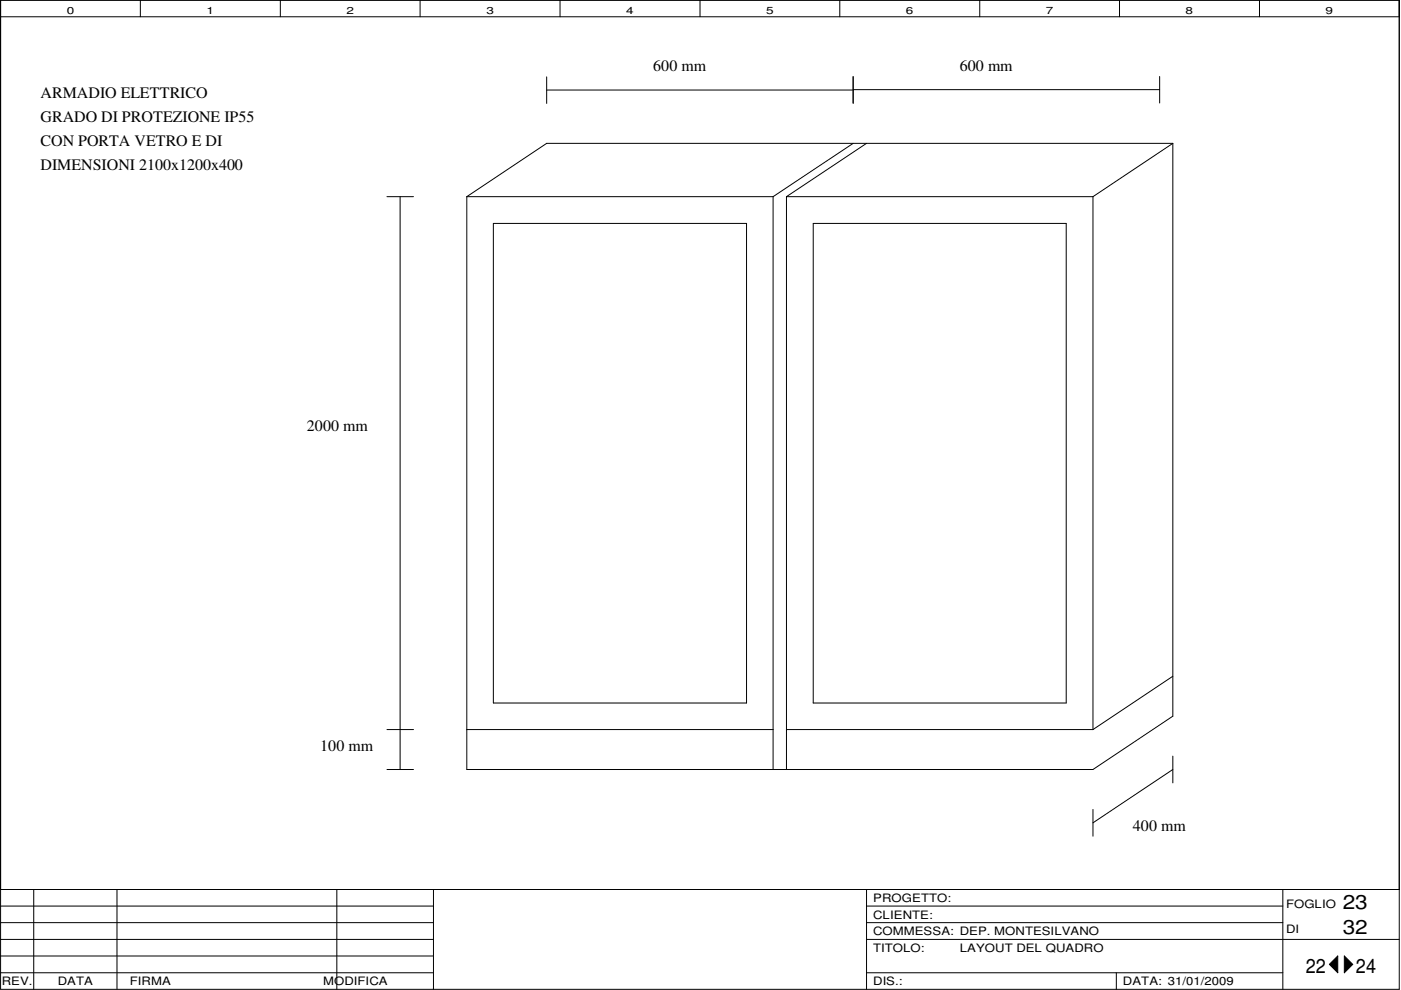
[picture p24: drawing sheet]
<svg xmlns="http://www.w3.org/2000/svg" width="297mm" height="210mm" viewBox="0 0 297 210" stroke-linecap="round" stroke-linejoin="round" font-family="sans-serif">
<defs><g id="words">
<g font-size="4.2">
<text x="284.7" y="192.8">23</text>
<text x="284.7" y="198.1">32</text>
<text x="276.9" y="206.2">22</text>
<text x="287.5" y="206.2">24</text>
</g>
<g font-size="3.4">
<text x="138.5" y="15.2">600 mm</text>
<text x="203.5" y="15.1">600 mm</text>
<text x="8.6" y="20.8">ARMADIO ELETTRICO</text>
<text x="8.6" y="25.9">GRADO DI PROTEZIONE IP55</text>
<text x="8.6" y="31">CON PORTA VETRO E DI</text>
<text x="8.6" y="36.1">DIMENSIONI 2100x1200x400</text>
<text x="65.1" y="91.4">2000 mm</text>
<text x="67.9" y="159.2">100 mm</text>
<text x="240.2" y="176.1">400 mm</text>
</g>
<g font-size="2.5">
<text x="185.1" y="191.2">PROGETTO:</text>
<text x="185.1" y="194.8">CLIENTE:</text>
<text x="272.7" y="192.4">FOGLIO</text>
<text x="272.7" y="197.7">DI</text>
<text x="185.1" y="201.8">TITOLO:</text>
<text x="185.1" y="198.3">COMMESSA: DEP. MONTESILVANO</text>
<text x="203.5" y="201.8">LAYOUT DEL QUADRO</text>
<text x=".4" y="208.9">REV.</text>
<text x="12.3" y="208.9">DATA</text>
<text x="27.5" y="208.9">FIRMA</text>
<text x="68.5" y="208.9">MODIFICA</text>
<text x="185.1" y="208.9">DIS.:</text>
<text x="238.1" y="208.9">DATA: 31/01/2009</text>
</g>
<g font-size="2.1">
<text x="14.1" y="2.9">0</text>
<text x="43.8" y="2.9">1</text>
<text x="73.4" y="2.9">2</text>
<text x="103.1" y="2.9">3</text>
<text x="132.8" y="2.9">4</text>
<text x="162.4" y="2.9">5</text>
<text x="192.1" y="2.9">6</text>
<text x="221.7" y="2.9">7</text>
<text x="251.4" y="2.9">8</text>
<text x="281" y="2.9">9</text>
</g>
</g></defs>
<g fill="none" stroke="#000" stroke-width=".21">
<path d="M.1 0h296.6v209.8h-296.6zM.1 3.6h296.6M29.8 0v3.6M59.4 0v3.6M89.1 0v3.6M115.9 16.3v5.6M115.9 19.1h65M118.7 0v3.6M148.4 0v3.6M178.1 0v3.6M180.9 16.2v5.7M180.9 19h65"/>
<path d="M207.7 0v3.6M237.4 0v3.6M245.9 16.2v5.6M267 0v3.6M180.9 30.4l-17 11.3M183.7 30.4l-17 11.3M248.7 30.4v121.4l-17 11.4h-132.7v-121.5M248.7 30.4h-132.8l-16.9 11.3M248.7 30.4l-17 11.3M82 41.7h5.7M84.8 41.7v121.5M99 41.7h64.9"/>
<path d="M104.6 47.4h53.7v101.7h-53.7zM163.9 41.7v121.5M166.7 41.7h65M166.7 41.7v121.5M172.4 47.4h53.7v101.7h-53.7zM231.7 41.7v113M82 154.7h5.7M99 154.7h64.9M166.7 154.7h65M248.7 143.4l-17 11.3M82 163.2h5.7M231.7 171.6v5.7"/>
<path d="M248.7 160.3v5.7M248.7 163.2l-17 11.3M.1 188.6h296.6M.1 199.2h91.8M.1 195.6h91.8M.1 192.1h91.8M7.2 188.6v21.2M24.8 188.6v21.2M71.4 188.6v21.2M91.9 188.6v21.2M183.7 199.2h113M183.7 195.6h88.3"/>
<path d="M183.7 192.1h88.3M183.7 188.6v21.2M272 188.6v21.2M.1 202.7h91.8M.1 206.2h91.8M183.7 206.2h88.3M236.7 206.2v3.6M281.9 204.5l1.7-1.8v3.5zM285 202.7l1.8 1.8-1.8 1.7z"/>
</g>
<path d="M281.9 204.5l1.7-1.8v3.5zM285 202.7l1.8 1.8-1.8 1.7z" fill="#000"/>
<use href="#words"/>
</svg>
